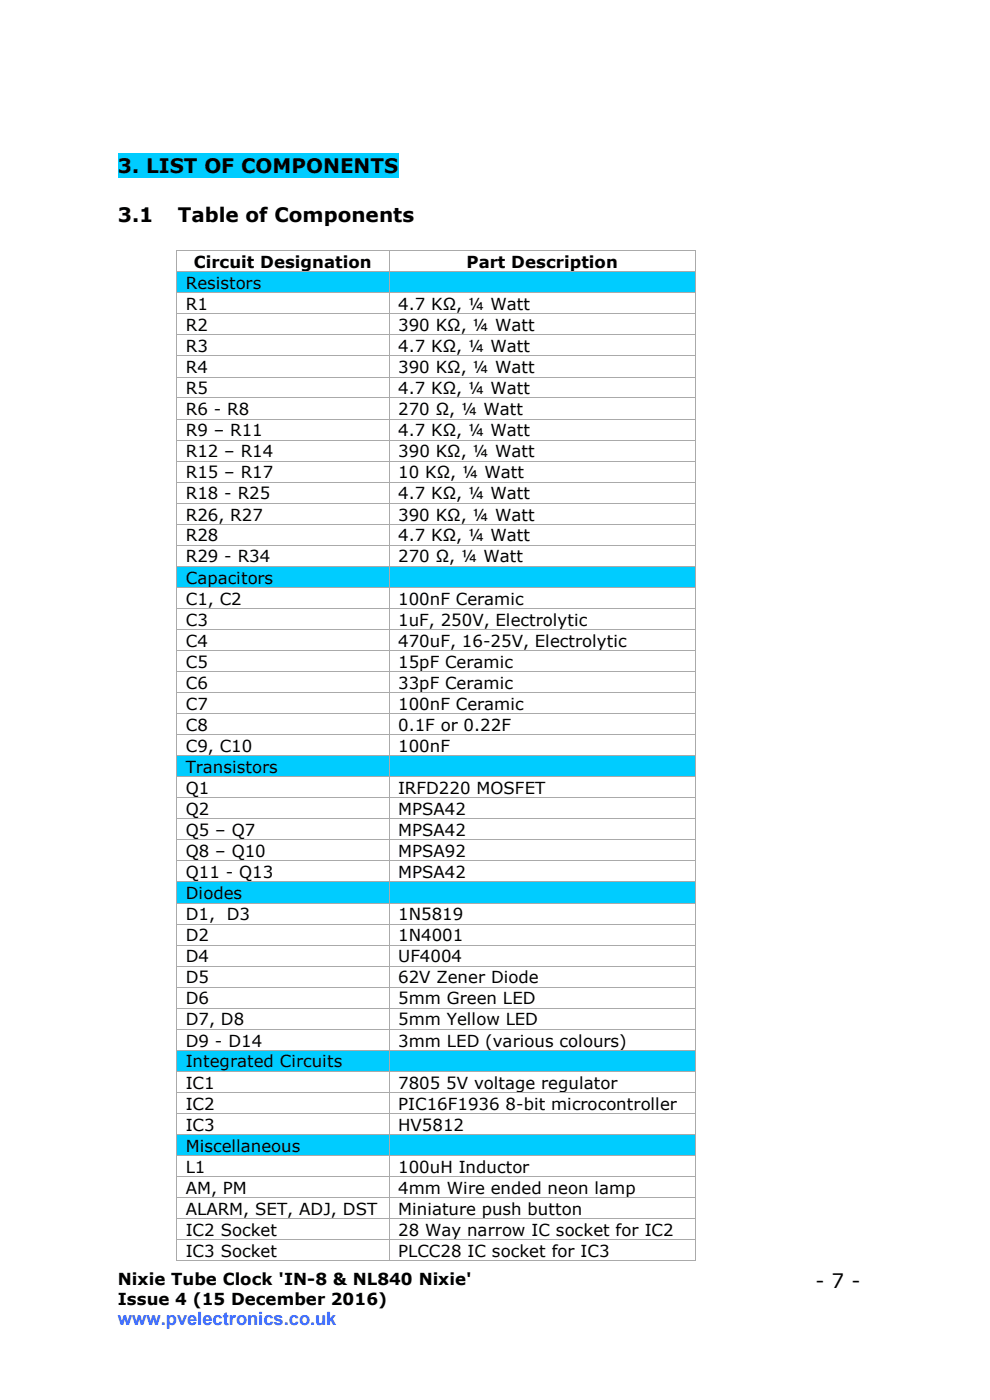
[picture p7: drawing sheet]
<svg xmlns="http://www.w3.org/2000/svg" width="210mm" height="297mm" viewBox="0 0 210 297" stroke-linecap="round" stroke-linejoin="round" font-family="sans-serif">
<defs><g id="words">
<g font-size="4.2">
<text x="25" y="36.8">3. LIST OF COMPONENTS</text>
<text x="25" y="47.1">3.1</text>
<text x="37.7" y="47.1">Table of Components</text>
<text x="173" y="273.3">- 7 -</text>
</g>
<text font-size="3.9" fill="#3365ff" x="25" y="281.2">www.pvelectronics.co.uk</text>
<g font-size="3.5">
<text x="41.1" y="56.8">Circuit Designation</text>
<text x="99" y="56.8">Part Description</text>
<text x="39.4" y="61.3">Resistors</text>
<text x="39.4" y="65.8">R1</text>
<text x="84.5" y="65.8">4.7 KΩ, ¼ Watt</text>
<text x="39.4" y="70.2">R2</text>
<text x="84.5" y="70.2">390 KΩ, ¼ Watt</text>
<text x="39.4" y="74.7">R3</text>
<text x="84.5" y="74.7">4.7 KΩ, ¼ Watt</text>
<text x="39.4" y="79.1">R4</text>
<text x="39.4" y="83.6">R5</text>
<text x="84.5" y="79.1">390 KΩ, ¼ Watt</text>
<text x="84.5" y="83.6">4.7 KΩ, ¼ Watt</text>
<text x="39.4" y="88.1">R6 - R8</text>
<text x="84.5" y="88.1">270 Ω, ¼ Watt</text>
<text x="39.4" y="92.6">R9 – R11</text>
<text x="84.5" y="92.6">4.7 KΩ, ¼ Watt</text>
<text x="39.4" y="97">R12 – R14</text>
<text x="39.4" y="101.5">R15 – R17</text>
<text x="84.5" y="97">390 KΩ, ¼ Watt</text>
<text x="84.5" y="101.5">10 KΩ, ¼ Watt</text>
<text x="39.4" y="105.9">R18 - R25</text>
<text x="84.5" y="105.9">4.7 KΩ, ¼ Watt</text>
<text x="39.4" y="110.4">R26, R27</text>
<text x="84.5" y="110.4">390 KΩ, ¼ Watt</text>
<text x="39.4" y="114.9">R28</text>
<text x="39.4" y="119.3">R29 - R34</text>
<text x="84.5" y="114.9">4.7 KΩ, ¼ Watt</text>
<text x="84.5" y="119.3">270 Ω, ¼ Watt</text>
<text x="39.4" y="123.8">Capacitors</text>
<text x="39.4" y="128.2">C1, C2</text>
<text x="84.5" y="128.2">100nF Ceramic</text>
<text x="39.4" y="132.7">C3</text>
<text x="39.4" y="137.2">C4</text>
<text x="84.5" y="132.7">1uF, 250V, Electrolytic</text>
<text x="84.5" y="137.2">470uF, 16-25V, Electrolytic</text>
<text x="39.4" y="141.7">C5</text>
<text x="84.5" y="141.7">15pF Ceramic</text>
<text x="39.4" y="146.1">C6</text>
<text x="84.5" y="146.1">33pF Ceramic</text>
<text x="39.4" y="150.6">C7</text>
<text x="39.4" y="155">C8</text>
<text x="84.5" y="150.6">100nF Ceramic</text>
<text x="84.5" y="155">0.1F or 0.22F</text>
<text x="39.4" y="159.5">C9, C10</text>
<text x="84.5" y="159.5">100nF</text>
<text x="39.4" y="164">Transistors</text>
<text x="39.4" y="168.4">Q1</text>
<text x="39.4" y="172.9">Q2</text>
<text x="84.5" y="168.4">IRFD220 MOSFET</text>
<text x="84.5" y="172.9">MPSA42</text>
<text x="39.4" y="177.4">Q5 – Q7</text>
<text x="84.5" y="177.4">MPSA42</text>
<text x="39.4" y="181.8">Q8 – Q10</text>
<text x="84.5" y="181.8">MPSA92</text>
<text x="39.4" y="186.3">Q11 - Q13</text>
<text x="39.4" y="190.8">Diodes</text>
<text x="84.5" y="186.3">MPSA42</text>
<text x="39.4" y="195.2">D1, D3</text>
<text x="84.5" y="195.2">1N5819</text>
<text x="39.4" y="199.7">D2</text>
<text x="84.5" y="199.7">1N4001</text>
<text x="39.4" y="204.1">D4</text>
<text x="39.4" y="208.6">D5</text>
<text x="84.5" y="204.1">UF4004</text>
<text x="84.5" y="208.6">62V Zener Diode</text>
<text x="39.4" y="213.1">D6</text>
<text x="84.5" y="213.1">5mm Green LED</text>
<text x="39.4" y="217.5">D7, D8</text>
<text x="84.5" y="217.5">5mm Yellow LED</text>
<text x="39.4" y="222">D9 - D14</text>
<text x="39.4" y="226.5">Integrated Circuits</text>
<text x="84.5" y="222">3mm LED (various colours)</text>
<text x="39.4" y="230.9">IC1</text>
<text x="84.5" y="230.9">7805 5V voltage regulator</text>
<text x="39.4" y="235.4">IC2</text>
<text x="39.4" y="239.8">IC3</text>
<text x="84.5" y="235.4">PIC16F1936 8-bit microcontroller</text>
<text x="84.5" y="239.8">HV5812</text>
<text x="39.4" y="244.3">Miscellaneous</text>
<text x="39.4" y="248.8">L1</text>
<text x="84.5" y="248.8">100uH Inductor</text>
<text x="39.4" y="253.3">AM, PM</text>
<text x="39.4" y="257.7">ALARM, SET, ADJ, DST</text>
<text x="84.5" y="253.3">4mm Wire ended neon lamp</text>
<text x="84.5" y="257.7">Miniature push button</text>
<text x="39.4" y="262.2">IC2 Socket</text>
<text x="84.5" y="262.2">28 Way narrow IC socket for IC2</text>
<text x="39.4" y="266.6">IC3 Socket</text>
<text x="84.5" y="266.6">PLCC28 IC socket for IC3</text>
<text x="25" y="272.6">Nixie Tube Clock 'IN-8 &amp; NL840 Nixie'</text>
<text x="25" y="276.8">Issue 4 (15 December 2016)</text>
</g>
</g></defs>
<path d="M25 32.5h59.5v5.2h-59.5z" fill="#0cf"/>
<path d="M37.4 53.1h.2v.2h-.2z" fill="#aaa"/>
<path d="M37.6 53.2h44.9" fill="none" stroke="#aaa" stroke-width=".21"/>
<path d="M82.5 53.1h.1v.2h-.1z" fill="#aaa"/>
<path d="M82.6 53.2h64.8" fill="none" stroke="#aaa" stroke-width=".21"/>
<path d="M147.4 53.1h.2v.2h-.2z" fill="#aaa"/>
<path d="M37.5 53.3v4.2M82.5 53.3v4.2M147.5 53.3v4.2" fill="none" stroke="#aaa" stroke-width=".21"/>
<g fill="#0cf">
<path d="M37.6 57.8h44.8v4.2h-44.8z"/>
<path d="M39.4 57.8h41.2v4.2h-41.2z"/>
<path d="M82.6 57.8h64.8v4.2h-64.8z"/>
<path d="M84.5 57.8h61.1v4.2h-61.1z"/>
</g>
<path d="M37.4 57.5h.2v.2h-.2z" fill="#aaa"/>
<path d="M37.6 57.6h44.9" fill="none" stroke="#aaa" stroke-width=".21"/>
<path d="M82.5 57.5h.1v.2h-.1z" fill="#aaa"/>
<path d="M82.6 57.6h64.8" fill="none" stroke="#aaa" stroke-width=".21"/>
<path d="M147.4 57.5h.2v.2h-.2z" fill="#aaa"/>
<path d="M37.5 57.7v4.3M82.5 57.7v4.3M147.5 57.7v4.3" fill="none" stroke="#aaa" stroke-width=".21"/>
<path d="M37.4 62h.2v.2h-.2z" fill="#aaa"/>
<path d="M37.6 62.1h44.9" fill="none" stroke="#aaa" stroke-width=".21"/>
<path d="M82.5 62h.1v.2h-.1z" fill="#aaa"/>
<path d="M82.6 62.1h64.8" fill="none" stroke="#aaa" stroke-width=".21"/>
<path d="M147.4 62h.2v.2h-.2z" fill="#aaa"/>
<path d="M37.5 62.2v4.3M82.5 62.2v4.3M147.5 62.2v4.3" fill="none" stroke="#aaa" stroke-width=".21"/>
<path d="M37.4 66.5h.2v.2h-.2z" fill="#aaa"/>
<path d="M37.6 66.6h44.9" fill="none" stroke="#aaa" stroke-width=".21"/>
<path d="M82.5 66.5h.1v.2h-.1z" fill="#aaa"/>
<path d="M82.6 66.6h64.8" fill="none" stroke="#aaa" stroke-width=".21"/>
<path d="M147.4 66.5h.2v.2h-.2z" fill="#aaa"/>
<path d="M37.5 66.7v4.3M82.5 66.7v4.3M147.5 66.7v4.3" fill="none" stroke="#aaa" stroke-width=".21"/>
<path d="M37.4 71h.2v.1h-.2z" fill="#aaa"/>
<path d="M37.6 71.1h44.9" fill="none" stroke="#aaa" stroke-width=".21"/>
<path d="M82.5 71h.1v.1h-.1z" fill="#aaa"/>
<path d="M82.6 71.1h64.8" fill="none" stroke="#aaa" stroke-width=".21"/>
<path d="M147.4 71h.2v.1h-.2z" fill="#aaa"/>
<path d="M37.5 71.1v4.3M82.5 71.1v4.3M147.5 71.1v4.3" fill="none" stroke="#aaa" stroke-width=".21"/>
<path d="M37.4 75.4h.2v.2h-.2z" fill="#aaa"/>
<path d="M37.6 75.5h44.9" fill="none" stroke="#aaa" stroke-width=".21"/>
<path d="M82.5 75.4h.1v.2h-.1z" fill="#aaa"/>
<path d="M82.6 75.5h64.8" fill="none" stroke="#aaa" stroke-width=".21"/>
<path d="M147.4 75.4h.2v.2h-.2z" fill="#aaa"/>
<path d="M37.5 75.6v4.3M82.5 75.6v4.3M147.5 75.6v4.3" fill="none" stroke="#aaa" stroke-width=".21"/>
<path d="M37.4 79.9h.2v.2h-.2z" fill="#aaa"/>
<path d="M37.6 80h44.9" fill="none" stroke="#aaa" stroke-width=".21"/>
<path d="M82.5 79.9h.1v.2h-.1z" fill="#aaa"/>
<path d="M82.6 80h64.8" fill="none" stroke="#aaa" stroke-width=".21"/>
<path d="M147.4 79.9h.2v.2h-.2z" fill="#aaa"/>
<path d="M37.5 80.1v4.2M82.5 80.1v4.2M147.5 80.1v4.2" fill="none" stroke="#aaa" stroke-width=".21"/>
<path d="M37.4 84.3h.2v.2h-.2z" fill="#aaa"/>
<path d="M37.6 84.4h44.9" fill="none" stroke="#aaa" stroke-width=".21"/>
<path d="M82.5 84.3h.1v.2h-.1z" fill="#aaa"/>
<path d="M82.6 84.4h64.8" fill="none" stroke="#aaa" stroke-width=".21"/>
<path d="M147.4 84.3h.2v.2h-.2z" fill="#aaa"/>
<path d="M37.5 84.5v4.3M82.5 84.5v4.3M147.5 84.5v4.3" fill="none" stroke="#aaa" stroke-width=".21"/>
<path d="M37.4 88.8h.2v.2h-.2z" fill="#aaa"/>
<path d="M37.6 88.9h44.9" fill="none" stroke="#aaa" stroke-width=".21"/>
<path d="M82.5 88.8h.1v.2h-.1z" fill="#aaa"/>
<path d="M82.6 88.9h64.8" fill="none" stroke="#aaa" stroke-width=".21"/>
<path d="M147.4 88.8h.2v.2h-.2z" fill="#aaa"/>
<path d="M37.5 89v4.3M82.5 89v4.3M147.5 89v4.3" fill="none" stroke="#aaa" stroke-width=".21"/>
<path d="M37.4 93.3h.2v.1h-.2z" fill="#aaa"/>
<path d="M37.6 93.4h44.9" fill="none" stroke="#aaa" stroke-width=".21"/>
<path d="M82.5 93.3h.1v.1h-.1z" fill="#aaa"/>
<path d="M82.6 93.4h64.8" fill="none" stroke="#aaa" stroke-width=".21"/>
<path d="M147.4 93.3h.2v.1h-.2z" fill="#aaa"/>
<path d="M37.5 93.4v4.3M82.5 93.4v4.3M147.5 93.4v4.3" fill="none" stroke="#aaa" stroke-width=".21"/>
<path d="M37.4 97.7h.2v.2h-.2z" fill="#aaa"/>
<path d="M37.6 97.8h44.9" fill="none" stroke="#aaa" stroke-width=".21"/>
<path d="M82.5 97.7h.1v.2h-.1z" fill="#aaa"/>
<path d="M82.6 97.8h64.8" fill="none" stroke="#aaa" stroke-width=".21"/>
<path d="M147.4 97.7h.2v.2h-.2z" fill="#aaa"/>
<path d="M37.5 97.9v4.3M82.5 97.9v4.3M147.5 97.9v4.3" fill="none" stroke="#aaa" stroke-width=".21"/>
<path d="M37.4 102.2h.2v.2h-.2z" fill="#aaa"/>
<path d="M37.6 102.3h44.9" fill="none" stroke="#aaa" stroke-width=".21"/>
<path d="M82.5 102.2h.1v.2h-.1z" fill="#aaa"/>
<path d="M82.6 102.3h64.8" fill="none" stroke="#aaa" stroke-width=".21"/>
<path d="M147.4 102.2h.2v.2h-.2z" fill="#aaa"/>
<path d="M37.5 102.4v4.3M82.5 102.4v4.3M147.5 102.4v4.3" fill="none" stroke="#aaa" stroke-width=".21"/>
<path d="M37.4 106.7h.2v.1h-.2z" fill="#aaa"/>
<path d="M37.6 106.7h44.9" fill="none" stroke="#aaa" stroke-width=".21"/>
<path d="M82.5 106.7h.1v.1h-.1z" fill="#aaa"/>
<path d="M82.6 106.7h64.8" fill="none" stroke="#aaa" stroke-width=".21"/>
<path d="M147.4 106.7h.2v.1h-.2z" fill="#aaa"/>
<path d="M37.5 106.8v4.3M82.5 106.8v4.3M147.5 106.8v4.3" fill="none" stroke="#aaa" stroke-width=".21"/>
<path d="M37.4 111.1h.2v.2h-.2z" fill="#aaa"/>
<path d="M37.6 111.2h44.9" fill="none" stroke="#aaa" stroke-width=".21"/>
<path d="M82.5 111.1h.1v.2h-.1z" fill="#aaa"/>
<path d="M82.6 111.2h64.8" fill="none" stroke="#aaa" stroke-width=".21"/>
<path d="M147.4 111.1h.2v.2h-.2z" fill="#aaa"/>
<path d="M37.5 111.3v4.3M82.5 111.3v4.3M147.5 111.3v4.3" fill="none" stroke="#aaa" stroke-width=".21"/>
<path d="M37.4 115.6h.2v.2h-.2z" fill="#aaa"/>
<path d="M37.6 115.7h44.9" fill="none" stroke="#aaa" stroke-width=".21"/>
<path d="M82.5 115.6h.1v.2h-.1z" fill="#aaa"/>
<path d="M82.6 115.7h64.8" fill="none" stroke="#aaa" stroke-width=".21"/>
<path d="M147.4 115.6h.2v.2h-.2z" fill="#aaa"/>
<path d="M37.5 115.8v4.3M82.5 115.8v4.3M147.5 115.8v4.3" fill="none" stroke="#aaa" stroke-width=".21"/>
<g fill="#0cf">
<path d="M37.6 120.2h44.8v4.3h-44.8z"/>
<path d="M39.4 120.2h41.2v4.3h-41.2z"/>
<path d="M82.6 120.2h64.8v4.3h-64.8z"/>
<path d="M84.5 120.2h61.1v4.3h-61.1z"/>
</g>
<path d="M37.4 120.1h.2v.1h-.2z" fill="#aaa"/>
<path d="M37.6 120.2h44.9" fill="none" stroke="#aaa" stroke-width=".21"/>
<path d="M82.5 120.1h.1v.1h-.1z" fill="#aaa"/>
<path d="M82.6 120.2h64.8" fill="none" stroke="#aaa" stroke-width=".21"/>
<path d="M147.4 120.1h.2v.1h-.2z" fill="#aaa"/>
<path d="M37.5 120.2v4.3M82.5 120.2v4.3M147.5 120.2v4.3" fill="none" stroke="#aaa" stroke-width=".21"/>
<path d="M37.4 124.5h.2v.2h-.2z" fill="#aaa"/>
<path d="M37.6 124.6h44.9" fill="none" stroke="#aaa" stroke-width=".21"/>
<path d="M82.5 124.5h.1v.2h-.1z" fill="#aaa"/>
<path d="M82.6 124.6h64.8" fill="none" stroke="#aaa" stroke-width=".21"/>
<path d="M147.4 124.5h.2v.2h-.2z" fill="#aaa"/>
<path d="M37.5 124.7v4.3M82.5 124.7v4.3M147.5 124.7v4.3" fill="none" stroke="#aaa" stroke-width=".21"/>
<path d="M37.4 129h.2v.2h-.2z" fill="#aaa"/>
<path d="M37.6 129.1h44.9" fill="none" stroke="#aaa" stroke-width=".21"/>
<path d="M82.5 129h.1v.2h-.1z" fill="#aaa"/>
<path d="M82.6 129.1h64.8" fill="none" stroke="#aaa" stroke-width=".21"/>
<path d="M147.4 129h.2v.2h-.2z" fill="#aaa"/>
<path d="M37.5 129.2v4.3M82.5 129.2v4.3M147.5 129.2v4.3" fill="none" stroke="#aaa" stroke-width=".21"/>
<path d="M37.4 133.5h.2v.1h-.2z" fill="#aaa"/>
<path d="M37.6 133.5h44.9" fill="none" stroke="#aaa" stroke-width=".21"/>
<path d="M82.5 133.5h.1v.1h-.1z" fill="#aaa"/>
<path d="M82.6 133.5h64.8" fill="none" stroke="#aaa" stroke-width=".21"/>
<path d="M147.4 133.5h.2v.1h-.2z" fill="#aaa"/>
<path d="M37.5 133.6v4.3M82.5 133.6v4.3M147.5 133.6v4.3" fill="none" stroke="#aaa" stroke-width=".21"/>
<path d="M37.4 137.9h.2v.2h-.2z" fill="#aaa"/>
<path d="M37.6 138h44.9" fill="none" stroke="#aaa" stroke-width=".21"/>
<path d="M82.5 137.9h.1v.2h-.1z" fill="#aaa"/>
<path d="M82.6 138h64.8" fill="none" stroke="#aaa" stroke-width=".21"/>
<path d="M147.4 137.9h.2v.2h-.2z" fill="#aaa"/>
<path d="M37.5 138.1v4.3M82.5 138.1v4.3M147.5 138.1v4.3" fill="none" stroke="#aaa" stroke-width=".21"/>
<path d="M37.4 142.4h.2v.2h-.2z" fill="#aaa"/>
<path d="M37.6 142.5h44.9" fill="none" stroke="#aaa" stroke-width=".21"/>
<path d="M82.5 142.4h.1v.2h-.1z" fill="#aaa"/>
<path d="M82.6 142.5h64.8" fill="none" stroke="#aaa" stroke-width=".21"/>
<path d="M147.4 142.4h.2v.2h-.2z" fill="#aaa"/>
<path d="M37.5 142.6v4.2M82.5 142.6v4.2M147.5 142.6v4.2" fill="none" stroke="#aaa" stroke-width=".21"/>
<path d="M37.4 146.8h.2v.2h-.2z" fill="#aaa"/>
<path d="M37.6 146.9h44.9" fill="none" stroke="#aaa" stroke-width=".21"/>
<path d="M82.5 146.8h.1v.2h-.1z" fill="#aaa"/>
<path d="M82.6 146.9h64.8" fill="none" stroke="#aaa" stroke-width=".21"/>
<path d="M147.4 146.8h.2v.2h-.2z" fill="#aaa"/>
<path d="M37.5 147v4.3M82.5 147v4.3M147.5 147v4.3" fill="none" stroke="#aaa" stroke-width=".21"/>
<path d="M37.4 151.3h.2v.2h-.2z" fill="#aaa"/>
<path d="M37.6 151.4h44.9" fill="none" stroke="#aaa" stroke-width=".21"/>
<path d="M82.5 151.3h.1v.2h-.1z" fill="#aaa"/>
<path d="M82.6 151.4h64.8" fill="none" stroke="#aaa" stroke-width=".21"/>
<path d="M147.4 151.3h.2v.2h-.2z" fill="#aaa"/>
<path d="M37.5 151.5v4.3M82.5 151.5v4.3M147.5 151.5v4.3" fill="none" stroke="#aaa" stroke-width=".21"/>
<path d="M37.4 155.8h.2v.1h-.2z" fill="#aaa"/>
<path d="M37.6 155.8h44.9" fill="none" stroke="#aaa" stroke-width=".21"/>
<path d="M82.5 155.8h.1v.1h-.1z" fill="#aaa"/>
<path d="M82.6 155.8h64.8" fill="none" stroke="#aaa" stroke-width=".21"/>
<path d="M147.4 155.8h.2v.1h-.2z" fill="#aaa"/>
<path d="M37.5 155.9v4.3M82.5 155.9v4.3M147.5 155.9v4.3" fill="none" stroke="#aaa" stroke-width=".21"/>
<g fill="#0cf">
<path d="M37.6 160.4h44.8v4.3h-44.8z"/>
<path d="M39.4 160.4h41.2v4.3h-41.2z"/>
<path d="M82.6 160.4h64.8v4.3h-64.8z"/>
<path d="M84.5 160.4h61.1v4.3h-61.1z"/>
</g>
<path d="M37.4 160.2h.2v.2h-.2z" fill="#aaa"/>
<path d="M37.6 160.3h44.9" fill="none" stroke="#aaa" stroke-width=".21"/>
<path d="M82.5 160.2h.1v.2h-.1z" fill="#aaa"/>
<path d="M82.6 160.3h64.8" fill="none" stroke="#aaa" stroke-width=".21"/>
<path d="M147.4 160.2h.2v.2h-.2z" fill="#aaa"/>
<path d="M37.5 160.4v4.3M82.5 160.4v4.3M147.5 160.4v4.3" fill="none" stroke="#aaa" stroke-width=".21"/>
<path d="M37.4 164.7h.2v.2h-.2z" fill="#aaa"/>
<path d="M37.6 164.8h44.9" fill="none" stroke="#aaa" stroke-width=".21"/>
<path d="M82.5 164.7h.1v.2h-.1z" fill="#aaa"/>
<path d="M82.6 164.8h64.8" fill="none" stroke="#aaa" stroke-width=".21"/>
<path d="M147.4 164.7h.2v.2h-.2z" fill="#aaa"/>
<path d="M37.5 164.9v4.3M82.5 164.9v4.3M147.5 164.9v4.3" fill="none" stroke="#aaa" stroke-width=".21"/>
<path d="M37.4 169.2h.2v.2h-.2z" fill="#aaa"/>
<path d="M37.6 169.3h44.9" fill="none" stroke="#aaa" stroke-width=".21"/>
<path d="M82.5 169.2h.1v.2h-.1z" fill="#aaa"/>
<path d="M82.6 169.3h64.8" fill="none" stroke="#aaa" stroke-width=".21"/>
<path d="M147.4 169.2h.2v.2h-.2z" fill="#aaa"/>
<path d="M37.5 169.4v4.2M82.5 169.4v4.2M147.5 169.4v4.2" fill="none" stroke="#aaa" stroke-width=".21"/>
<path d="M37.4 173.6h.2v.2h-.2z" fill="#aaa"/>
<path d="M37.6 173.7h44.9" fill="none" stroke="#aaa" stroke-width=".21"/>
<path d="M82.5 173.6h.1v.2h-.1z" fill="#aaa"/>
<path d="M82.6 173.7h64.8" fill="none" stroke="#aaa" stroke-width=".21"/>
<path d="M147.4 173.6h.2v.2h-.2z" fill="#aaa"/>
<path d="M37.5 173.8v4.3M82.5 173.8v4.3M147.5 173.8v4.3" fill="none" stroke="#aaa" stroke-width=".21"/>
<path d="M37.4 178.1h.2v.1h-.2z" fill="#aaa"/>
<path d="M37.6 178.2h44.9" fill="none" stroke="#aaa" stroke-width=".21"/>
<path d="M82.5 178.1h.1v.1h-.1z" fill="#aaa"/>
<path d="M82.6 178.2h64.8" fill="none" stroke="#aaa" stroke-width=".21"/>
<path d="M147.4 178.1h.2v.1h-.2z" fill="#aaa"/>
<path d="M37.5 178.2v4.4M82.5 178.2v4.4M147.5 178.2v4.4" fill="none" stroke="#aaa" stroke-width=".21"/>
<path d="M37.4 182.6h.2v.1h-.2z" fill="#aaa"/>
<path d="M37.6 182.6h44.9" fill="none" stroke="#aaa" stroke-width=".21"/>
<path d="M82.5 182.6h.1v.1h-.1z" fill="#aaa"/>
<path d="M82.6 182.6h64.8" fill="none" stroke="#aaa" stroke-width=".21"/>
<path d="M147.4 182.6h.2v.1h-.2z" fill="#aaa"/>
<path d="M37.5 182.7v4.3M82.5 182.7v4.3M147.5 182.7v4.3" fill="none" stroke="#aaa" stroke-width=".21"/>
<g fill="#0cf">
<path d="M37.6 187.2h44.8v4.3h-44.8z"/>
<path d="M39.4 187.2h41.2v4.3h-41.2z"/>
<path d="M82.6 187.2h64.8v4.3h-64.8z"/>
<path d="M84.5 187.2h61.1v4.3h-61.1z"/>
</g>
<path d="M37.4 187h.2v.2h-.2z" fill="#aaa"/>
<path d="M37.6 187.1h44.9" fill="none" stroke="#aaa" stroke-width=".21"/>
<path d="M82.5 187h.1v.2h-.1z" fill="#aaa"/>
<path d="M82.6 187.1h64.8" fill="none" stroke="#aaa" stroke-width=".21"/>
<path d="M147.4 187h.2v.2h-.2z" fill="#aaa"/>
<path d="M37.5 187.2v4.3M82.5 187.2v4.3M147.5 187.2v4.3" fill="none" stroke="#aaa" stroke-width=".21"/>
<path d="M37.4 191.5h.2v.2h-.2z" fill="#aaa"/>
<path d="M37.6 191.6h44.9" fill="none" stroke="#aaa" stroke-width=".21"/>
<path d="M82.5 191.5h.1v.2h-.1z" fill="#aaa"/>
<path d="M82.6 191.6h64.8" fill="none" stroke="#aaa" stroke-width=".21"/>
<path d="M147.4 191.5h.2v.2h-.2z" fill="#aaa"/>
<path d="M37.5 191.7v4.2M82.5 191.7v4.2M147.5 191.7v4.2" fill="none" stroke="#aaa" stroke-width=".21"/>
<path d="M37.4 195.9h.2v.2h-.2z" fill="#aaa"/>
<path d="M37.6 196h44.9" fill="none" stroke="#aaa" stroke-width=".21"/>
<path d="M82.5 195.9h.1v.2h-.1z" fill="#aaa"/>
<path d="M82.6 196h64.8" fill="none" stroke="#aaa" stroke-width=".21"/>
<path d="M147.4 195.9h.2v.2h-.2z" fill="#aaa"/>
<path d="M37.5 196.1v4.3M82.5 196.1v4.3M147.5 196.1v4.3" fill="none" stroke="#aaa" stroke-width=".21"/>
<path d="M37.4 200.4h.2v.2h-.2z" fill="#aaa"/>
<path d="M37.6 200.5h44.9" fill="none" stroke="#aaa" stroke-width=".21"/>
<path d="M82.5 200.4h.1v.2h-.1z" fill="#aaa"/>
<path d="M82.6 200.5h64.8" fill="none" stroke="#aaa" stroke-width=".21"/>
<path d="M147.4 200.4h.2v.2h-.2z" fill="#aaa"/>
<path d="M37.5 200.6v4.3M82.5 200.6v4.3M147.5 200.6v4.3" fill="none" stroke="#aaa" stroke-width=".21"/>
<path d="M37.4 204.9h.2v.1h-.2z" fill="#aaa"/>
<path d="M37.6 205h44.9" fill="none" stroke="#aaa" stroke-width=".21"/>
<path d="M82.5 204.9h.1v.1h-.1z" fill="#aaa"/>
<path d="M82.6 205h64.8" fill="none" stroke="#aaa" stroke-width=".21"/>
<path d="M147.4 204.9h.2v.1h-.2z" fill="#aaa"/>
<path d="M37.5 205v4.4M82.5 205v4.4M147.5 205v4.4" fill="none" stroke="#aaa" stroke-width=".21"/>
<path d="M37.4 209.4h.2v.1h-.2z" fill="#aaa"/>
<path d="M37.6 209.4h44.9" fill="none" stroke="#aaa" stroke-width=".21"/>
<path d="M82.5 209.4h.1v.1h-.1z" fill="#aaa"/>
<path d="M82.6 209.4h64.8" fill="none" stroke="#aaa" stroke-width=".21"/>
<path d="M147.4 209.4h.2v.1h-.2z" fill="#aaa"/>
<path d="M37.5 209.5v4.3M82.5 209.5v4.3M147.5 209.5v4.3" fill="none" stroke="#aaa" stroke-width=".21"/>
<path d="M37.4 213.8h.2v.2h-.2z" fill="#aaa"/>
<path d="M37.6 213.9h44.9" fill="none" stroke="#aaa" stroke-width=".21"/>
<path d="M82.5 213.8h.1v.2h-.1z" fill="#aaa"/>
<path d="M82.6 213.9h64.8" fill="none" stroke="#aaa" stroke-width=".21"/>
<path d="M147.4 213.8h.2v.2h-.2z" fill="#aaa"/>
<path d="M37.5 214v4.2M82.5 214v4.2M147.5 214v4.2" fill="none" stroke="#aaa" stroke-width=".21"/>
<path d="M37.4 218.2h.2v.2h-.2z" fill="#aaa"/>
<path d="M37.6 218.3h44.9" fill="none" stroke="#aaa" stroke-width=".21"/>
<path d="M82.5 218.2h.1v.2h-.1z" fill="#aaa"/>
<path d="M82.6 218.3h64.8" fill="none" stroke="#aaa" stroke-width=".21"/>
<path d="M147.4 218.2h.2v.2h-.2z" fill="#aaa"/>
<path d="M37.5 218.4v4.3M82.5 218.4v4.3M147.5 218.4v4.3" fill="none" stroke="#aaa" stroke-width=".21"/>
<g fill="#0cf">
<path d="M37.6 222.9h44.8v4.3h-44.8z"/>
<path d="M39.4 222.9h41.2v4.3h-41.2z"/>
<path d="M82.6 222.9h64.8v4.3h-64.8z"/>
<path d="M84.5 222.9h61.1v4.3h-61.1z"/>
</g>
<path d="M37.4 222.7h.2v.2h-.2z" fill="#aaa"/>
<path d="M37.6 222.8h44.9" fill="none" stroke="#aaa" stroke-width=".21"/>
<path d="M82.5 222.7h.1v.2h-.1z" fill="#aaa"/>
<path d="M82.6 222.8h64.8" fill="none" stroke="#aaa" stroke-width=".21"/>
<path d="M147.4 222.7h.2v.2h-.2z" fill="#aaa"/>
<path d="M37.5 222.9v4.3M82.5 222.9v4.3M147.5 222.9v4.3" fill="none" stroke="#aaa" stroke-width=".21"/>
<path d="M37.4 227.2h.2v.1h-.2z" fill="#aaa"/>
<path d="M37.6 227.3h44.9" fill="none" stroke="#aaa" stroke-width=".21"/>
<path d="M82.5 227.2h.1v.1h-.1z" fill="#aaa"/>
<path d="M82.6 227.3h64.8" fill="none" stroke="#aaa" stroke-width=".21"/>
<path d="M147.4 227.2h.2v.1h-.2z" fill="#aaa"/>
<path d="M37.5 227.3v4.4M82.5 227.3v4.4M147.5 227.3v4.4" fill="none" stroke="#aaa" stroke-width=".21"/>
<path d="M37.4 231.7h.2v.1h-.2z" fill="#aaa"/>
<path d="M37.6 231.8h44.9" fill="none" stroke="#aaa" stroke-width=".21"/>
<path d="M82.5 231.7h.1v.1h-.1z" fill="#aaa"/>
<path d="M82.6 231.8h64.8" fill="none" stroke="#aaa" stroke-width=".21"/>
<path d="M147.4 231.7h.2v.1h-.2z" fill="#aaa"/>
<path d="M37.5 231.8v4.3M82.5 231.8v4.3M147.5 231.8v4.3" fill="none" stroke="#aaa" stroke-width=".21"/>
<path d="M37.4 236.1h.2v.2h-.2z" fill="#aaa"/>
<path d="M37.6 236.2h44.9" fill="none" stroke="#aaa" stroke-width=".21"/>
<path d="M82.5 236.1h.1v.2h-.1z" fill="#aaa"/>
<path d="M82.6 236.2h64.8" fill="none" stroke="#aaa" stroke-width=".21"/>
<path d="M147.4 236.1h.2v.2h-.2z" fill="#aaa"/>
<path d="M37.5 236.3v4.3M82.5 236.3v4.3M147.5 236.3v4.3" fill="none" stroke="#aaa" stroke-width=".21"/>
<g fill="#0cf">
<path d="M37.6 240.8h44.8v4.2h-44.8z"/>
<path d="M39.4 240.8h41.2v4.2h-41.2z"/>
<path d="M82.6 240.8h64.8v4.2h-64.8z"/>
<path d="M84.5 240.8h61.1v4.2h-61.1z"/>
</g>
<path d="M37.4 240.6h.2v.2h-.2z" fill="#aaa"/>
<path d="M37.6 240.7h44.9" fill="none" stroke="#aaa" stroke-width=".21"/>
<path d="M82.5 240.6h.1v.2h-.1z" fill="#aaa"/>
<path d="M82.6 240.7h64.8" fill="none" stroke="#aaa" stroke-width=".21"/>
<path d="M147.4 240.6h.2v.2h-.2z" fill="#aaa"/>
<path d="M37.5 240.8v4.2M82.5 240.8v4.2M147.5 240.8v4.2" fill="none" stroke="#aaa" stroke-width=".21"/>
<path d="M37.4 245h.2v.2h-.2z" fill="#aaa"/>
<path d="M37.6 245.1h44.9" fill="none" stroke="#aaa" stroke-width=".21"/>
<path d="M82.5 245h.1v.2h-.1z" fill="#aaa"/>
<path d="M82.6 245.1h64.8" fill="none" stroke="#aaa" stroke-width=".21"/>
<path d="M147.4 245h.2v.2h-.2z" fill="#aaa"/>
<path d="M37.5 245.2v4.3M82.5 245.2v4.3M147.5 245.2v4.3" fill="none" stroke="#aaa" stroke-width=".21"/>
<path d="M37.4 249.5h.2v.2h-.2z" fill="#aaa"/>
<path d="M37.6 249.6h44.9" fill="none" stroke="#aaa" stroke-width=".21"/>
<path d="M82.5 249.5h.1v.2h-.1z" fill="#aaa"/>
<path d="M82.6 249.6h64.8" fill="none" stroke="#aaa" stroke-width=".21"/>
<path d="M147.4 249.5h.2v.2h-.2z" fill="#aaa"/>
<path d="M37.5 249.7v4.3M82.5 249.7v4.3M147.5 249.7v4.3" fill="none" stroke="#aaa" stroke-width=".21"/>
<path d="M37.4 254h.2v.1h-.2z" fill="#aaa"/>
<path d="M37.6 254.1h44.9" fill="none" stroke="#aaa" stroke-width=".21"/>
<path d="M82.5 254h.1v.1h-.1z" fill="#aaa"/>
<path d="M82.6 254.1h64.8" fill="none" stroke="#aaa" stroke-width=".21"/>
<path d="M147.4 254h.2v.1h-.2z" fill="#aaa"/>
<path d="M37.5 254.1v4.3M82.5 254.1v4.3M147.5 254.1v4.3" fill="none" stroke="#aaa" stroke-width=".21"/>
<path d="M37.4 258.4h.2v.2h-.2z" fill="#aaa"/>
<path d="M37.6 258.5h44.9" fill="none" stroke="#aaa" stroke-width=".21"/>
<path d="M82.5 258.4h.1v.2h-.1z" fill="#aaa"/>
<path d="M82.6 258.5h64.8" fill="none" stroke="#aaa" stroke-width=".21"/>
<path d="M147.4 258.4h.2v.2h-.2z" fill="#aaa"/>
<path d="M37.5 258.6v4.3M82.5 258.6v4.3M147.5 258.6v4.3" fill="none" stroke="#aaa" stroke-width=".21"/>
<path d="M37.4 262.9h.2v.2h-.2z" fill="#aaa"/>
<path d="M37.6 263h44.9" fill="none" stroke="#aaa" stroke-width=".21"/>
<path d="M82.5 262.9h.1v.2h-.1z" fill="#aaa"/>
<path d="M82.6 263h64.8" fill="none" stroke="#aaa" stroke-width=".21"/>
<path d="M147.4 262.9h.2v.2h-.2z" fill="#aaa"/>
<path d="M37.5 263.1v4.3" fill="none" stroke="#aaa" stroke-width=".21"/>
<path d="M37.4 267.4h.2v.2h-.2z" fill="#aaa"/>
<path d="M37.6 267.5h44.9M82.5 263.1v4.3" fill="none" stroke="#aaa" stroke-width=".21"/>
<path d="M82.5 267.4h.1v.2h-.1z" fill="#aaa"/>
<path d="M82.6 267.5h64.8M147.5 263.1v4.3" fill="none" stroke="#aaa" stroke-width=".21"/>
<path d="M147.4 267.4h.2v.2h-.2z" fill="#aaa"/>
<use href="#words"/>
</svg>
